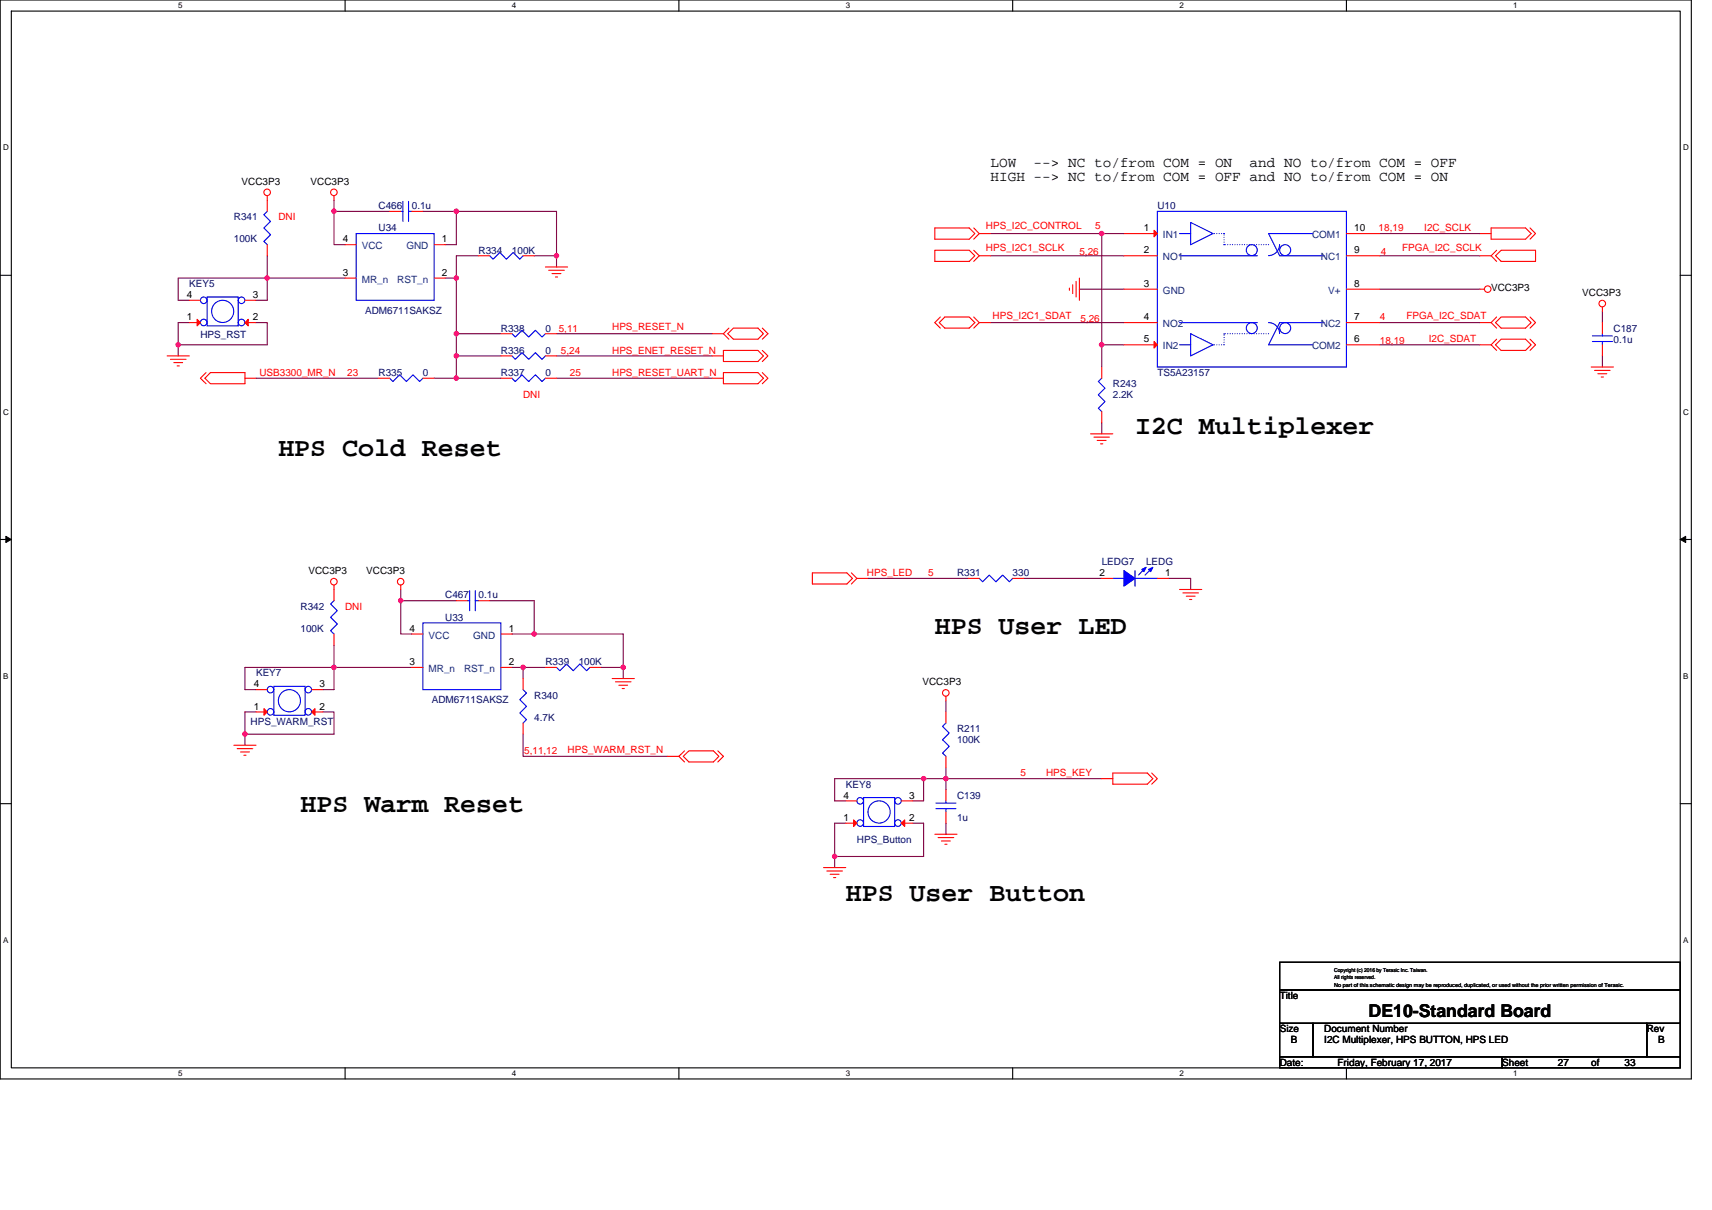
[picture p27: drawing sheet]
<svg xmlns="http://www.w3.org/2000/svg" width="297mm" height="210mm" viewBox="0 0 297 210" stroke-linecap="round" stroke-linejoin="round" font-family="sans-serif">
<defs><g id="words">
<g font-size="4.6">
<text x="196.9" y="75.3">I2C Multiplexer</text>
<text x="48.3" y="79.2">HPS Cold Reset</text>
<text x="162.2" y="110">HPS User LED</text>
<text x="52.2" y="140.9">HPS Warm Reset</text>
<text x="146.7" y="156.4">HPS User Button</text>
</g>
<text font-size="3.1" x="237.5" y="176.6">DE10-Standard Board</text>
<g font-size="2.5">
<text x="171.8" y="29">LOW</text>
<text x="179.3" y="29">--&gt; NC to/from COM = ON</text>
<text x="216.8" y="29">and NO to/from COM = OFF</text>
<text x="171.8" y="31.5">HIGH --&gt; NC to/from COM = OFF and NO to/from COM = ON</text>
</g>
<g font-size="1.7">
<text x="41.9" y="32">VCC3P3</text>
<text x="53.9" y="32">VCC3P3</text>
<text x="198.5" y="40.1">1</text>
<text x="235" y="40.1">10</text>
<text x="59.5" y="47.9">3</text>
<text x="59.5" y="42.1">4</text>
<text x="76.7" y="42.1">1</text>
<text x="76.7" y="47.9">2</text>
<text x="198.5" y="44">2</text>
<text x="235" y="44">9</text>
<text x="32.4" y="51.7">4</text>
<text x="43.9" y="51.7">3</text>
<text x="198.5" y="49.8">3</text>
<text x="235" y="49.8">8</text>
<text x="258.7" y="50.6">VCC3P3</text>
<text x="274.5" y="51.4">VCC3P3</text>
<text x="32.4" y="55.6">1</text>
<text x="43.9" y="55.6">2</text>
<text x="198.5" y="55.6">4</text>
<text x="198.5" y="59.4">5</text>
<text x="235" y="59.4">6</text>
<text x="235" y="55.6">7</text>
<text x="53.5" y="99.6">VCC3P3</text>
<text x="63.5" y="99.6">VCC3P3</text>
<text x="190.8" y="100">2</text>
<text x="202.2" y="100">1</text>
<text x="71.1" y="109.6">4</text>
<text x="88.3" y="109.6">1</text>
<text x="44" y="119.3">4</text>
<text x="55.4" y="119.3">3</text>
<text x="71.1" y="115.4">3</text>
<text x="88.3" y="115.4">2</text>
<text x="160.1" y="118.9">VCC3P3</text>
<text x="44" y="123.1">1</text>
<text x="55.4" y="123.1">2</text>
<text x="146.3" y="138.6">4</text>
<text x="146.3" y="142.5">1</text>
<text x="157.8" y="138.6">3</text>
<text x="157.8" y="142.5">2</text>
<text x="222" y="173.4">Title</text>
<text x="222" y="179.1">Size</text>
<text x="229.8" y="179.1">Document Number</text>
<text x="285.7" y="179.1">Rev</text>
<text x="222" y="184.9">Date:</text>
<text x="224" y="181.1">B</text>
<text x="229.8" y="181.1">I2C Multiplexer, HPS BUTTON, HPS LED</text>
<text x="232.1" y="184.9">Friday, February 17, 2017</text>
<text x="260.6" y="184.9">Sheet</text>
<text x="270.3" y="184.9">27</text>
<text x="276.1" y="184.9">of</text>
<text x="281.9" y="184.9">33</text>
<text x="287.7" y="181.1">B</text>
</g>
<g font-size="1.7" fill="#000080">
<text x="40.6" y="38.2">R341</text>
<text x="65.7" y="36.3">C466</text>
<text x="65.7" y="40.2">U34</text>
<text x="71.5" y="36.3">0.1u</text>
<text x="200.8" y="36.3">U10</text>
<text x="40.6" y="42.1">100K</text>
<text x="83" y="44">R334</text>
<text x="88.8" y="44">100K</text>
<text x="32.8" y="49.8">KEY5</text>
<text x="34.8" y="58.7">HPS_RST</text>
<text x="63.3" y="54.4">ADM6711SAKSZ</text>
<text x="86.9" y="57.5">R338</text>
<text x="94.6" y="57.5">0</text>
<text x="279.9" y="57.5">C187</text>
<text x="279.9" y="59.5">0.1u</text>
<text x="65.7" y="65.2">R335</text>
<text x="73.4" y="65.2">0</text>
<text x="86.9" y="61.4">R336</text>
<text x="86.9" y="65.2">R337</text>
<text x="94.6" y="61.4">0</text>
<text x="94.6" y="65.2">0</text>
<text x="200.8" y="65.2">TS5A23157</text>
<text x="193.1" y="67.2">R243</text>
<text x="193.1" y="69.1">2.2K</text>
<text x="166" y="100">R331</text>
<text x="175.7" y="100">330</text>
<text x="191.2" y="98.1">LEDG7</text>
<text x="198.9" y="98.1">LEDG</text>
<text x="52.2" y="105.8">R342</text>
<text x="77.3" y="107.7">U33</text>
<text x="77.3" y="103.8">C467</text>
<text x="83" y="103.8">0.1u</text>
<text x="52.2" y="109.6">100K</text>
<text x="44.4" y="117.4">KEY7</text>
<text x="94.6" y="115.4">R339</text>
<text x="100.4" y="115.4">100K</text>
<text x="43.5" y="125.9">HPS_WARM_RST</text>
<text x="74.9" y="122">ADM6711SAKSZ</text>
<text x="92.7" y="121.2">R340</text>
<text x="92.7" y="125.1">4.7K</text>
<text x="166" y="127">R211</text>
<text x="166" y="128.9">100K</text>
<text x="146.7" y="136.7">KEY8</text>
<text x="166" y="138.6">C139</text>
<text x="166" y="142.5">1u</text>
<text x="148.7" y="146.3">HPS_Button</text>
</g>
<g font-size="1.7" fill="#f00">
<text x="48.3" y="38.2">DNI</text>
<text x="171.1" y="39.8">HPS_I2C_CONTROL</text>
<text x="190" y="39.8">5</text>
<text x="239.2" y="40.2">18,19</text>
<text x="247.1" y="40.2">I2C_SCLK</text>
<text x="171.1" y="43.6">HPS_I2C1_SCLK</text>
<text x="187.3" y="44.2">5,26</text>
<text x="239.6" y="44.2">4</text>
<text x="243.3" y="43.6">FPGA_I2C_SCLK</text>
<text x="96.9" y="57.5">5,11</text>
<text x="106.2" y="57.3">HPS_RESET_N</text>
<text x="172.2" y="55.4">HPS_I2C1_SDAT</text>
<text x="187.5" y="55.8">5,26</text>
<text x="239.4" y="59.6">18,19</text>
<text x="239.4" y="55.6">4</text>
<text x="244" y="55.4">FPGA_I2C_SDAT</text>
<text x="247.9" y="59.3">I2C_SDAT</text>
<text x="45" y="65.2">USB3300_MR_N</text>
<text x="60.3" y="65.2">23</text>
<text x="97.3" y="61.4">5,24</text>
<text x="98.9" y="65.2">25</text>
<text x="106.2" y="61.4">HPS_ENET_RESET_N</text>
<text x="106.2" y="65.2">HPS_RESET_UART_N</text>
<text x="90.8" y="69.1">DNI</text>
<text x="150.4" y="100">HPS_LED</text>
<text x="161" y="100">5</text>
<text x="59.9" y="105.8">DNI</text>
<text x="90.9" y="130.9">5,11,12</text>
<text x="98.5" y="130.7">HPS_WARM_RST_N</text>
<text x="177.1" y="134.7">5</text>
<text x="181.5" y="134.7">HPS_KEY</text>
</g>
<g font-size="1.7" fill="#004080">
<text x="201.8" y="41.3">IN1</text>
<text x="227.6" y="41.3">COM1</text>
<text x="62.8" y="43.2">VCC</text>
<text x="70.5" y="43.2">GND</text>
<text x="201.8" y="45.2">NO1</text>
<text x="229.2" y="45.2">NC1</text>
<text x="62.8" y="49">MR_n</text>
<text x="68.9" y="49">RST_n</text>
<text x="201.8" y="51">GND</text>
<text x="230.5" y="51">V+</text>
<text x="201.8" y="56.8">NO2</text>
<text x="229.2" y="56.8">NC2</text>
<text x="201.8" y="60.6">IN2</text>
<text x="227.6" y="60.6">COM2</text>
<text x="74.4" y="110.8">VCC</text>
<text x="82.1" y="110.8">GND</text>
<text x="74.4" y="116.6">MR_n</text>
<text x="80.5" y="116.6">RST_n</text>
</g>
<g font-size="1.4">
<text x="30.9" y="1.5">5</text>
<text x="88.8" y="1.5">4</text>
<text x="146.7" y="1.5">3</text>
<text x="204.7" y="1.5">2</text>
<text x="262.6" y="1.5">1</text>
<text x=".5" y="26.1">D</text>
<text x="292" y="26.1">D</text>
<text x=".5" y="71.9">C</text>
<text x="292" y="71.9">C</text>
<text x=".5" y="117.8">B</text>
<text x="292" y="117.8">B</text>
<text x=".5" y="163.6">A</text>
<text x="292" y="163.6">A</text>
<text x="30.9" y="186.8">5</text>
<text x="88.8" y="186.8">4</text>
<text x="146.7" y="186.8">3</text>
<text x="204.7" y="186.8">2</text>
<text x="262.6" y="186.8">1</text>
</g>
<g font-size="1">
<text x="231.5" y="168.6">Copyright (c) 2016 by Terasic Inc. Taiwan.</text>
<text x="231.5" y="171.3">No part of this schematic design may be reproduced, duplicated, or used without the prior written permission of Terasic.</text>
<text x="231.5" y="169.9">All rights reserved.</text>
</g>
</g></defs>
<path d="M0 0h293.5v187.2h-293.5zM2 1.9h289.5v183.4h-289.5z" fill="none" stroke="#000" stroke-width=".19"/>
<g fill="#fff">
<path d="M30.9 .2h.8v1.6h-.8z"/>
<path d="M30.9 185.5h.8v1.6h-.8z"/>
</g>
<path d="M59.9 0v1.9M59.9 185.3v1.9" fill="none" stroke="#000" stroke-width=".19"/>
<g fill="#fff">
<path d="M88.8 .2h.8v1.6h-.8z"/>
<path d="M88.8 185.5h.8v1.6h-.8z"/>
</g>
<path d="M117.8 0v1.9M117.8 185.3v1.9" fill="none" stroke="#000" stroke-width=".19"/>
<g fill="#fff">
<path d="M146.7 .2h.8v1.6h-.8z"/>
<path d="M146.7 185.5h.8v1.6h-.8z"/>
</g>
<path d="M175.7 0v1.9M175.7 185.3v1.9" fill="none" stroke="#000" stroke-width=".19"/>
<g fill="#fff">
<path d="M204.7 .2h.7v1.6h-.7z"/>
<path d="M204.7 185.5h.7v1.6h-.7z"/>
</g>
<path d="M233.6 0v1.9M233.6 185.3v1.9" fill="none" stroke="#000" stroke-width=".19"/>
<g fill="#fff">
<path d="M262.6 .2h.7v1.6h-.7z"/>
<path d="M262.6 185.5h.7v1.6h-.7z"/>
<path d="M.5 24.8h1v1.6h-1z"/>
<path d="M292 24.8h1v1.6h-1z"/>
<path d="M.5 70.7h1v1.5h-1z"/>
<path d="M292 70.7h1v1.5h-1z"/>
</g>
<path d="M0 47.8h2M291.5 47.8h2" fill="none" stroke="#000" stroke-width=".19"/>
<g fill="#fff">
<path d="M.5 116.5h.9v1.6h-.9z"/>
<path d="M292 116.5h.9v1.6h-.9z"/>
</g>
<path d="M0 93.6h2M291.5 93.6h2" fill="none" stroke="#000" stroke-width=".19"/>
<path d="M1 93.1l1 .5-1 .5zM291.5 93.6l1-.5v1z" fill="#000" stroke="#000" stroke-width=".17"/>
<g fill="#fff">
<path d="M.5 162.4h.9v1.5h-.9z"/>
<path d="M292 162.4h.9v1.5h-.9z"/>
</g>
<path d="M0 139.5h2M291.5 139.5h2M222 167h69.5v4.8h-69.5zM222 171.8h69.5v5.8h-69.5zM222 177.6h5.8v5.8h-5.8zM227.8 177.6h57.9v5.8h-57.9zM285.7 177.6h5.8v5.8h-5.8zM222 183.4h38.6v1.9h-38.6zM260.6 183.4h30.9v1.9h-30.9z" fill="none" stroke="#000" stroke-width=".19"/>
<g fill="none" stroke="#800040" stroke-width=".19">
<path d="M58 36.7v5.8h1.9M58 34.7v2h9.6M73.4 36.7h5.8M79.2 36.7h17.4v7.7M79.2 36.7v5.8h-1.9M30.9 59.8v2M32.8 56h-1.9v3.8M44.4 56h2v3.8h-15.5M46.4 48.3h13.5M46.4 48.3v3.8h-2M46.4 44.4v3.9M46.4 48.3h-15.5v3.8h1.9"/>
<path d="M77.3 48.3h1.9M79.2 57.9h7.7M79.2 57.9v3.9M79.2 48.3v9.6M83 44.4h-3.8v3.9M92.7 44.4h3.9v1.9M96.6 57.9h27M171.8 44.4h23.2M171.8 56h23.2M171.8 40.5h19.4M187.3 50.2h7.7M191.2 59.8h3.8"/>
<path d="M191.2 40.5h3.8M191.2 40.5v19.3M191.2 59.8v3.9M239.4 50.2h17.4M239.4 59.8h17.4M239.4 40.5h17.4M239.4 44.4h17.4M239.4 56h17.4M278 54v2M44.4 65.6h21.3M75.3 65.6h3.9M79.2 61.8h7.7"/>
<path d="M79.2 65.6h7.7M79.2 61.8v3.8M96.6 61.8h27M96.6 65.6h27M191.2 73.3v2M278 61.8v1.9M58 115.8h13.5M58 115.8v3.9h-2M58 112v3.8M58 115.8h-15.5v3.9h1.9M69.5 104.2h9.7M69.5 102.3v1.9"/>
<path d="M69.5 104.2v5.8h2M85 104.2h7.7v5.8M88.8 110h3.9M88.8 115.8h2M90.8 115.8v2M90.8 115.8h3.8M92.7 110h15.4v5.8M104.3 115.8h3.8v2M150.6 100.4h17.4M177.6 100.4h13.6M202.7 100.4h3.9v1.9M42.5 127.4v1.9"/>
<path d="M44.4 123.5h-1.9v3.9M56 123.5h2v3.9h-15.5M90.8 127.4v3.9h25.1M160.2 135.1v3.9h-1.9M160.2 135.1h-15.4v3.9h1.9M160.2 135.1h3.9M164.1 135.1v2M164.1 133.2v1.9M164.1 121.6v1.9M164.1 135.1h27.1M144.8 148.6v2M146.7 142.9h-1.9v5.7"/>
<path d="M158.3 142.9h1.9v5.7h-15.4M164.1 142.9v1.9"/>
</g>
<g fill="#f0f" stroke="#f0f" stroke-width=".19">
<circle cx="79.2" cy="65.6" r=".38"/>
<circle cx="96.5" cy="44.4" r=".38"/>
<circle cx="79.2" cy="36.7" r=".38"/>
<circle cx="79.2" cy="61.8" r=".38"/>
<circle cx="108.1" cy="115.8" r=".38"/>
<circle cx="69.5" cy="104.2" r=".38"/>
<circle cx="92.7" cy="110" r=".38"/>
<circle cx="57.9" cy="115.8" r=".38"/>
<circle cx="42.5" cy="127.4" r=".38"/>
<circle cx="57.9" cy="36.7" r=".38"/>
<circle cx="46.4" cy="48.2" r=".38"/>
<circle cx="30.9" cy="59.8" r=".38"/>
<circle cx="164.1" cy="135.1" r=".38"/>
<circle cx="160.3" cy="135.1" r=".38"/>
<circle cx="144.8" cy="148.6" r=".38"/>
<circle cx="191.1" cy="59.8" r=".38"/>
<circle cx="191.1" cy="40.5" r=".38"/>
<circle cx="79.2" cy="48.2" r=".38"/>
<circle cx="79.2" cy="57.9" r=".38"/>
<circle cx="90.7" cy="115.8" r=".38"/>
</g>
<g fill="none" stroke="#f00" stroke-width=".19">
<path d="M46.4 34v2.7M58 34v.7M67.6 36.7h1.9M71.5 36.7h1.9M162.2 39.6h6l.9 .9-.9 1h-6zM168.9 39.6l1 .9M258.7 39.6h6l1 .9-1 1h-6zM265.5 39.6l.9 .9-.9 1M32.8 52.1h2M32.8 56h2M42.5 52.1h1.9M42.5 56h1.9"/>
<path d="M46.4 42.5v1.9M59.9 48.3h1.9M59.9 42.5h1.9M75.3 42.5h2M75.3 48.3h2M83 44.4h2M86.9 57.9h1.9M90.8 44.4h1.9M94.6 46.3h3.9M94.6 57.9h2M95.2 46.9h2.7M95.8 47.5h1.5"/>
<path d="M96.4 48.1h.3M123.6 57.9h1.9M125.5 57.9l1 1M126.3 57.9l1-1h4.2l1 1-1 1h-4.2zM126.5 56.9l-1 1M132.3 56.9l.9 1-.9 1M162.2 43.4h6l.9 1-.9 1h-6zM163 56l.9-1h4.3l.9 1-.9 .9h-4.3zM163.1 55l-.9 1 .9 .9M168.9 43.4l1 1M168.9 55l1 1M169.9 44.4h1.9"/>
<path d="M169.9 40.5h1.9M169.9 56h1.9M169.9 44.4l-1 1M169.9 56l-1 .9M169.9 40.5l-1 1M185.5 50v.4M186.1 49.4v1.5M186.7 48.8v2.7M187.3 48.3v3.8M195 40.5h5.8M195 44.4h5.8M195 50.2h5.8"/>
<path d="M195 56h5.8M195 59.8h5.8M233.6 59.8h5.8M233.6 56h5.8M233.6 50.2h5.8M233.6 44.4h5.8M233.6 40.5h5.8M256.8 50.2h.8M256.8 44.4h1.9M256.8 59.8h1.9M256.8 40.5h1.9M256.8 56h1.9"/>
<path d="M258.7 59.8l1 1M258.7 44.4l1 1M258.7 56l1 .9M259.5 44.4l1-1h5.9v2h-5.9zM259.7 58.9l-1 .9M259.7 43.4l-1 1M259.7 55l-1 1M260.5 58.9h4.2l1 .9-1 1h-4.2l-1-1zM260.5 55h4.2l1 1-1 .9h-4.2l-1-.9zM265.5 58.9l.9 .9-.9 1M265.5 55l.9 1-.9 .9M278 53.3v.7"/>
<path d="M278 56v1.9M278 59.8v2M29 61.8h3.8M29.6 62.4h2.7M30.2 62.9h1.5M30.7 63.5h.4M35.7 64.7l-.9 .9 .9 1M36.5 64.7h6v1.9h-6l-.9-1zM42.5 65.6h1.9M65.7 65.6h1.9M73.4 65.6h1.9M86.9 61.8h1.9"/>
<path d="M86.9 65.6h1.9M94.6 61.8h2M94.6 65.6h2M123.6 61.8h1.9M123.6 65.6h1.9M125.5 60.8h6l1 1-1 .9h-6zM125.5 64.7h6l1 .9-1 1h-6zM132.3 60.8l.9 1-.9 .9M132.3 64.7l.9 .9-.9 1M189.2 75.3h3.9M189.8 75.9h2.7M190.4 76.4h1.5"/>
<path d="M190.9 77h.4M191.2 71.4v1.9M191.2 63.7v1.9M276.1 63.7h3.8M276.7 64.3h2.7M277.2 64.9h1.6M277.8 65.4h.4M140.9 99.4h6l1 1-1 .9h-6zM147.7 99.4l1 1M44.4 119.7h2M54.1 119.7h1.9M58 101.5v2.7"/>
<path d="M58 110v2M69.5 101.5v.8M71.5 115.8h1.9M71.5 110h1.9M79.2 104.2h1.9M83 104.2h2M86.9 110h1.9M86.9 115.8h1.9M90.8 117.8v1.9M94.6 115.8h2M102.3 115.8h2M106.2 117.8h3.9"/>
<path d="M106.8 118.3h2.7M107.4 118.9h1.5M107.9 119.5h.4M148.7 100.4h1.9M148.7 100.4l-1 .9M168 100.4h1.9M175.7 100.4h1.9M191.2 100.4h1.9M200.8 100.4h1.9M204.7 102.3h3.8M205.2 102.9h2.7M205.8 103.5h1.6"/>
<path d="M206.4 104h.4M40.6 129.3h3.8M41.1 129.9h2.8M41.7 130.5h1.6M42.3 131.1h.4M44.4 123.5h2M54.1 123.5h1.9M90.8 125.5v1.9M115.9 131.3h1.9M117.8 131.3l1 .9M118.6 131.3l.9-1h4.3l.9 1-.9 .9h-4.3zM118.8 130.3l-1 1"/>
<path d="M124.5 130.3l1 1-1 .9M146.7 139h2M156.4 139h1.9M164.1 120.8v.8M164.1 137.1v1.9M164.1 123.5v2M164.1 131.3v1.9M191.2 135.1h1.9M193.1 134.2h6l.9 .9-.9 1h-6zM199.8 134.2l1 .9-1 1M142.9 150.6h3.8M143.5 151.2h2.7"/>
<path d="M144 151.7h1.6M144.6 152.3h.4M146.7 142.9h2M156.4 142.9h1.9M162.2 144.8h3.8M162.8 145.4h2.7M163.3 145.9h1.6M163.9 146.5h.4M164.1 140.9v2"/>
<circle cx="46.4" cy="33.4" r=".57"/>
<circle cx="57.9" cy="33.4" r=".57"/>
<circle cx="258.1" cy="50.2" r=".57"/>
<circle cx="278" cy="52.7" r=".57"/>
<circle cx="57.9" cy="100.9" r=".57"/>
<circle cx="69.5" cy="100.9" r=".57"/>
<circle cx="164.1" cy="120.2" r=".57"/>
</g>
<g fill="none" stroke="#00f" stroke-width=".19">
<path d="M46.4 36.7l-.6 .6 1.1 1.1-1.1 1.2 1.1 1.1-1.1 1.2 .6 .6M69.5 36.7h.4M69.9 34.9v3.5M70.9 34.9v3.5M70.9 36.7h.6M200.8 36.7h32.8v27h-32.8zM206.6 38.6l3.9 1.9-3.9 2zM35.9 51.5h5.4v5.1h-5.4zM61.8 40.5h13.5v11.6h-13.5zM85 44.4l.6 .6 1.1-1.2 1.2 1.2 1.1-1.2 1.2 1.2 .6-.6M88.8 57.9l.6 .6 1.2-1.2 1.1 1.2 1.2-1.2 1.1 1.2 .6-.6M204.7 40.5h1.9"/>
<path d="M204.7 59.8h1.9M204.7 44.4h13.5M204.7 56h13.5M206.6 57.9l3.9 1.9-3.9 2zM220.1 56a1.92 1.92 0 0 1 1.9 1.9M222 42.4a1.95 1.95 0 0 1-1.9 2M227.8 40.5h-7.7l1.9 3.9h7.8M229.8 56h-7.8l-1.9 3.8h7.7M276.3 59.3h3.5M276.3 58.3h3.5M278 57.9v.4M278 59.3v.5"/>
<path d="M67.6 65.6l.6 .6 1.1-1.2 1.2 1.2 1.1-1.2 1.2 1.2 .6-.6M88.8 61.8l.6 .6 1.2-1.2 1.1 1.2 1.2-1.2 1.1 1.2 .6-.6M88.8 65.6l.6 .6 1.2-1.2 1.1 1.2 1.2-1.2 1.1 1.2 .6-.6M191.2 65.6l-.6 .6 1.1 1.2-1.1 1.1 1.1 1.2-1.1 1.1 .6 .6M196.9 99v2.7M198.7 98.6l-1.2 1.2M199.8 98.6l-1.1 1.2M47.5 119.1h5.4v5h-5.4zM58 104.2l-.6 .6 1.1 1.2-1.1 1.1 1.1 1.2-1.1 1.2 .6 .5M73.4 108.1h13.5v11.6h-13.5zM81.1 104.2h.4M81.5 102.5v3.5"/>
<path d="M82.5 102.5v3.5M82.5 104.2h.5M90.8 119.7l.6 .6-1.2 1.1 1.2 1.2-1.2 1.1 1.2 1.2-.6 .6M96.6 115.8l.5 .6 1.2-1.2 1.2 1.2 1.1-1.2 1.2 1.2 .5-.6M169.9 100.4l.6 .6 1.1-1.2 1.2 1.2 1.2-1.2 1.1 1.2 .6-.6M193.1 100.4h1.9M196.9 100.4h3.9M149.8 138.4h5.4v5h-5.4zM162.4 139.4h3.5M164.1 139v.4M164.1 125.5l-.6 .5 1.2 1.2-1.2 1.2 1.2 1.1-1.2 1.2 .6 .6M162.4 140.3h3.5"/>
<path d="M164.1 140.3v.6"/>
<circle cx="35.3" cy="52.1" r=".57"/>
<circle cx="35.3" cy="56" r=".57"/>
<circle cx="38.6" cy="54" r="1.92"/>
<circle cx="41.9" cy="52.1" r=".57"/>
<circle cx="41.9" cy="56" r=".57"/>
<circle cx="217.2" cy="43.4" r=".95"/>
<circle cx="217.2" cy="56.9" r=".95"/>
<circle cx="223" cy="56.9" r=".95"/>
<circle cx="223" cy="43.4" r=".95"/>
<circle cx="46.9" cy="119.7" r=".57"/>
<circle cx="53.5" cy="119.7" r=".57"/>
<circle cx="46.9" cy="123.5" r=".57"/>
<circle cx="50.2" cy="121.6" r="1.92"/>
<circle cx="53.5" cy="123.5" r=".57"/>
<circle cx="149.2" cy="139" r=".57"/>
<circle cx="155.8" cy="139" r=".57"/>
<circle cx="149.2" cy="142.8" r=".57"/>
<circle cx="152.5" cy="140.9" r="1.93"/>
<circle cx="155.8" cy="142.8" r=".57"/>
</g>
<path d="M210.5 40.5h.1M210.5 59.8h.1M212.4 42.5h.1M212.4 42.5v-2M212.4 40.5h.1M212.4 40.5h-1.9M212.4 57.9h.1M212.4 59.8h-1.9M212.4 59.8v-1.9M220.1 42.5h-7.7M220.1 57.9h-7.7" fill="none" stroke="#00f" stroke-width=".19" stroke-dasharray="0 .4"/>
<g fill="#f00" stroke="#f00" stroke-width=".19">
<path d="M200.2 40l.6 .5-.6 .6z"/>
<path d="M200.2 59.3l.6 .5-.6 .6z"/>
<path d="M54.1 123.5l.5-.5v1.1z"/>
<path d="M45.8 123l.6 .5-.6 .6z"/>
<path d="M156.4 142.9l.6-.6v1.1z"/>
<path d="M148.1 142.3l.6 .6-.6 .5z"/>
<path d="M42.5 56l.6-.6v1.2z"/>
<path d="M34.2 55.4l.6 .6-.6 .6z"/>
</g>
<g fill="#00f" stroke="#00f" stroke-width=".19">
<path d="M195 99l1.9 1.4-1.9 1.3z" fill-rule="evenodd"/>
<path d="M199.3 98.8l.7-.4-.4 .8z" fill-rule="evenodd"/>
<path d="M198.1 98.8l.8-.4-.4 .8z" fill-rule="evenodd"/>
</g>
<use href="#words"/>
</svg>
